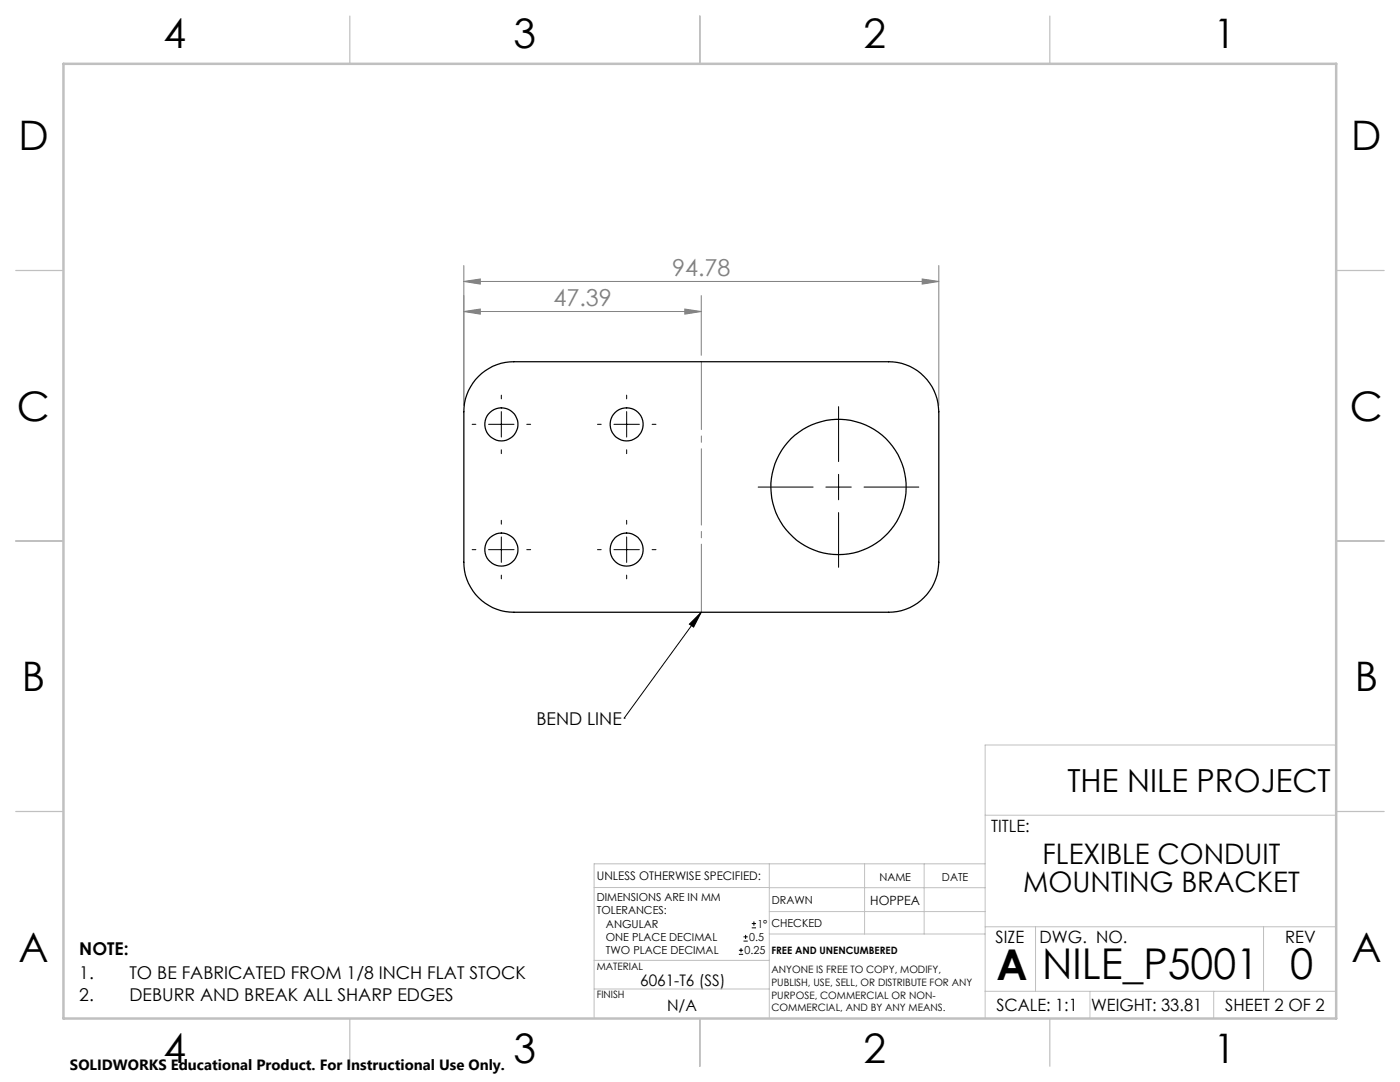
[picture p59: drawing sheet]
<svg xmlns="http://www.w3.org/2000/svg" width="279mm" height="216mm" viewBox="0 0 279 216" stroke-linecap="round" stroke-linejoin="round" font-family="sans-serif">
<defs><g id="words">
<g font-size="8.5">
<text x="198.9" y="195.5">A</text>
<text x="208" y="195.4">NILE_P5001</text>
<text x="257.4" y="195.4">0</text>
</g>
<g font-size="8.1">
<text x="32.7" y="9.7">4</text>
<text x="102.5" y="9.7">3</text>
<text x="172.4" y="9.7">2</text>
<text x="242.2" y="9.7">1</text>
<text x="3.7" y="30">D</text>
<text x="269.7" y="30">D</text>
<text x="3.4" y="83.9">C</text>
<text x="269.4" y="83.9">C</text>
<text x="4.4" y="137.9">B</text>
<text x="270.4" y="137.9">B</text>
<text x="3.7" y="191.9">A</text>
<text x="269.7" y="191.9">A</text>
<text x="32.7" y="212.2">4</text>
<text x="102.5" y="212.2">3</text>
<text x="172.4" y="212.2">2</text>
<text x="242.2" y="212.2">1</text>
</g>
<text font-size="6.3" x="213" y="158">THE NILE PROJECT</text>
<g font-size="5.6">
<text x="208.1" y="172.3">FLEXIBLE CONDUIT</text>
<text x="204.2" y="178">MOUNTING BRACKET</text>
</g>
<g font-size="4.7" fill="#808080">
<text x="134.2" y="55.1">94.78</text>
<text x="110.5" y="61.1">47.39</text>
</g>
<g font-size="3.5">
<text x="107" y="144.6">BEND LINE</text>
<text x="15.8" y="190.5">NOTE:</text>
<text x="15.8" y="195.3">1.</text>
<text x="25.8" y="195.3">TO BE FABRICATED FROM 1/8 INCH FLAT STOCK</text>
<text x="15.8" y="199.8">2.</text>
<text x="25.8" y="199.8">DEBURR AND BREAK ALL SHARP EDGES</text>
</g>
<g font-size="3.4">
<text x="197.8" y="166">TITLE:</text>
<text x="198.7" y="188.1">SIZE</text>
<text x="207.5" y="188.1">DWG. NO.</text>
<text x="256.5" y="188.2">REV</text>
<text x="198.8" y="201.7">SCALE: 1:1</text>
<text x="217.7" y="201.8">WEIGHT: 33.81</text>
<text x="244.5" y="201.7">SHEET 2 OF 2</text>
</g>
<g font-size="3.2">
<text x="127.8" y="196.7">6061-T6 (SS)</text>
<text x="133.1" y="201.8">N/A</text>
</g>
<text font-size="3" x="14" y="213.5">SOLIDWORKS Educational Product. For Instructional Use Only.</text>
<text font-size="2.5" x="173.7" y="180.6">HOPPEA</text>
<text font-size="2.4" x="119.1" y="175.6">UNLESS OTHERWISE SPECIFIED:</text>
<g font-size="2.2">
<text x="119.1" y="179.8">DIMENSIONS ARE IN MM</text>
<text x="175.5" y="175.9">NAME</text>
<text x="188" y="175.9">DATE</text>
<text x="119.1" y="182.5">TOLERANCES:</text>
<text x="120.9" y="185.1">ANGULAR</text>
<text x="151.2" y="185.1">1°</text>
<text x="154" y="185">CHECKED</text>
<text x="154" y="180.3">DRAWN</text>
<text x="120.9" y="187.8">ONE PLACE DECIMAL</text>
<text x="120.9" y="190.4">TWO PLACE DECIMAL</text>
<text x="148.6" y="190.4">0.25</text>
<text x="149.5" y="187.8">0.5</text>
</g>
<g font-size="2">
<text x="154" y="190.4">FREE AND UNENCUMBERED</text>
<text x="119.1" y="193.5">MATERIAL</text>
<text x="154" y="194.2">ANYONE IS FREE TO COPY, MODIFY,</text>
<text x="154" y="196.7">PUBLISH, USE, SELL, OR DISTRIBUTE FOR ANY</text>
<text x="119.1" y="199.2">FINISH</text>
<text x="154" y="199.2">PURPOSE, COMMERCIAL OR NON-</text>
<text x="154" y="201.8">COMMERCIAL, AND BY ANY MEANS.</text>
</g>
</g></defs>
<g fill="none" stroke="#000" stroke-width=".2">
<path d="M100 78.8v.8M125.1 78.8v.8M94.2 84.7h.8M97.5 84.7h5.1M100 82.1v5.1M100 89.7v.8M105.1 84.7h.8M119.2 84.7h.8M122.5 84.7h5.1M125.1 82.1v5.1M125.1 89.7v.8M130.1 84.7h.8"/>
<path d="M151.3 97.2h11M164.8 97.2h5.1M167.4 81.1v11M167.4 94.7v5M172.4 97.2h11M94.2 109.7h.8M97.5 109.7h5.1M100 103.8v.8M100 107.1v5.1M100 114.8v.7M105.1 109.7h.8M119.2 109.7h.8"/>
<path d="M122.5 109.7h5.1M125.1 103.8v.8M125.1 107.1v5.1M125.1 114.8v.7M130.1 109.7h.8M167.4 102.3v10.9M139.9 122.2l-15.3 21.1M139.9 122.2l-1.5 2.9-.8-.6zM124.6 143.3h.1M147.5 190.4h.8M147.5 189.6h.8M147.9 189.2v.8"/>
<path d="M148.4 187.8h.8M148.4 186.9h.8M148.8 186.5v.9M150 185.1h.9M150 184.3h.9M150.5 183.9v.8"/>
</g>
<path d="M92.6 56.2l3.2-.5v1zM92.6 53v27.9M92.6 56.2h94.8M139.9 59v11.9M184 55.7l3.4 .5-3.4 .5zM187.4 53v27.9M92.6 62.2l3.2-.5v1zM92.6 62.2h47.3M136.7 61.7l3.2 .5-3.2 .5z" fill="none" stroke="#808080" stroke-width=".2"/>
<g fill="none" stroke="#c0c0c0" stroke-width=".2">
<path d="M266.7 148.7h-70.1v54.5M118.6 177.1h34.9M153.5 172.4v30.8M153.5 177.1h43.1M172.5 172.4v14M184.4 172.4v14M196.6 172.4h-78v30.8M196.6 162.7h70.1M118.6 197.3h34.9M118.6 191.6h34.9M153.5 186.4h43.1M153.5 181.9h43.1"/>
<path d="M196.6 197.8h70.1M196.6 184.9h70.1M206.7 184.9v12.9M217.5 197.8v5.4M242.2 197.8v5.4M252.2 184.9v12.9"/>
</g>
<path d="M69.8 3.2v9.5M139.7 3.2v9.5M209.5 3.2v9.5M3.1 54h9.6M266.7 54h9.5M3.1 107.9h9.6M266.7 107.9h9.5M3.1 161.9h9.6M266.7 161.9h9.5M69.8 203.2v9.6M139.7 203.2v9.6M209.5 203.2v9.6" fill="none" stroke="#c0c0c0" stroke-width=".25"/>
<path d="M12.7 12.7h254v190.5h-254z" fill="none" stroke="#c0c0c0" stroke-width=".5"/>
<path d="M140 72.2v50" fill="none" stroke="#808080" stroke-width=".2" stroke-dasharray="15.2 1.3 1.3 1.3" stroke-dashoffset="1.7"/>
<g fill="#808080">
<path d="M92.6 56.2l3.2-.5v1zM184 55.7l3.4 .5-3.4 .5z"/>
<path d="M92.6 62.2l3.2-.5v1zM136.7 61.7l3.2 .5-3.2 .5z"/>
</g>
<path d="M139.9 122.2l-1.5 2.9-.8-.6z" fill="#000"/>
<g fill="none" stroke="#000" stroke-width=".25">
<path d="M95.5 75.1a9.7 9.7 0 0 1 7.1-2.9h74.7a10.1 10.1 0 0 1 10.1 10v30a10.1 10.1 0 0 1-10.1 10h-74.7a10 10 0 0 1-10-10v-30a9.9 9.9 0 0 1 2.9-7.1z"/>
<circle cx="100" cy="84.7" r="3.3"/>
<circle cx="125.1" cy="84.7" r="3.3"/>
<circle cx="167.4" cy="97.2" r="13.5"/>
<circle cx="100" cy="109.7" r="3.3"/>
<circle cx="125.1" cy="109.7" r="3.3"/>
</g>
<use href="#words"/>
</svg>
